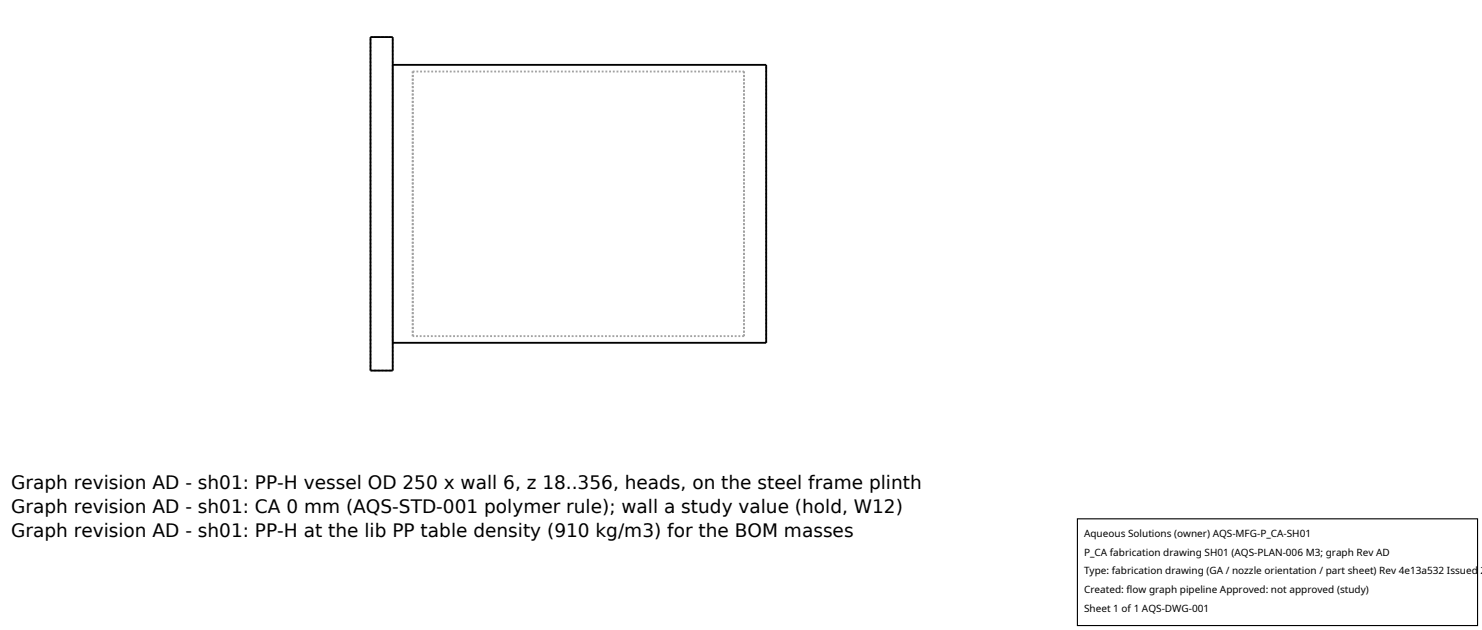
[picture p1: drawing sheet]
<svg xmlns="http://www.w3.org/2000/svg" width="212mm" height="90mm" viewBox="0 0 212 90" stroke-linecap="round" stroke-linejoin="round" font-family="sans-serif">
<defs><g id="words">
<g font-size="2.6">
<text x="1.6" y="69.8">Graph revision AD - sh01: PP-H vessel OD 250 x wall 6, z 18..356, heads, on the steel frame plinth</text>
<text x="1.6" y="73.3">Graph revision AD - sh01: CA 0 mm (AQS-STD-001 polymer rule); wall a study value (hold, W12)</text>
<text x="1.6" y="76.7">Graph revision AD - sh01: PP-H at the lib PP table density (910 kg/m3) for the BOM masses</text>
</g>
<g font-size="1.4">
<text x="154.8" y="76.6">Aqueous Solutions (owner) AQS-MFG-P_CA-SH01</text>
<text x="154.8" y="79.3">P_CA fabrication drawing SH01 (AQS-PLAN-006 M3; graph Rev AD</text>
<text x="154.8" y="82">Type: fabrication drawing (GA / nozzle orientation / part sheet) Rev 4e13a532 Issued 2</text>
<text x="154.8" y="84.7">Created: flow graph pipeline Approved: not approved (study)</text>
<text x="154.8" y="87.4">Sheet 1 of 1 AQS-DWG-001</text>
</g>
</g></defs>
<g fill="none" stroke="#a0a0a0" stroke-width=".26" stroke-dasharray=".3 .3" stroke-linecap="butt">
<path d="M52.9 5.3h3.2M56.1 9.3v39.6M58.9 10.2v37.8M58.9 10.2h47.4M106.3 10.2v37.8M52.9 52.9h3.2M52.9 52.9v-47.6M56.1 52.9v-47.6M56.1 48.9v-39.6M58.9 48v-37.8M106.3 48v-37.8M106.3 48h-47.4"/>
<path d="M109.4 48.9v-39.6"/>
</g>
<path d="M52.9 5.3h3.2v47.6h-3.2zM56.1 9.3h53.3v39.6h-53.3" fill="none" stroke="#000" stroke-width=".26"/>
<path d="M153.9 74.1h57.1v15.2h-57.1z" fill="#fff" stroke="#000" stroke-width=".16"/>
<use href="#words"/>
</svg>
